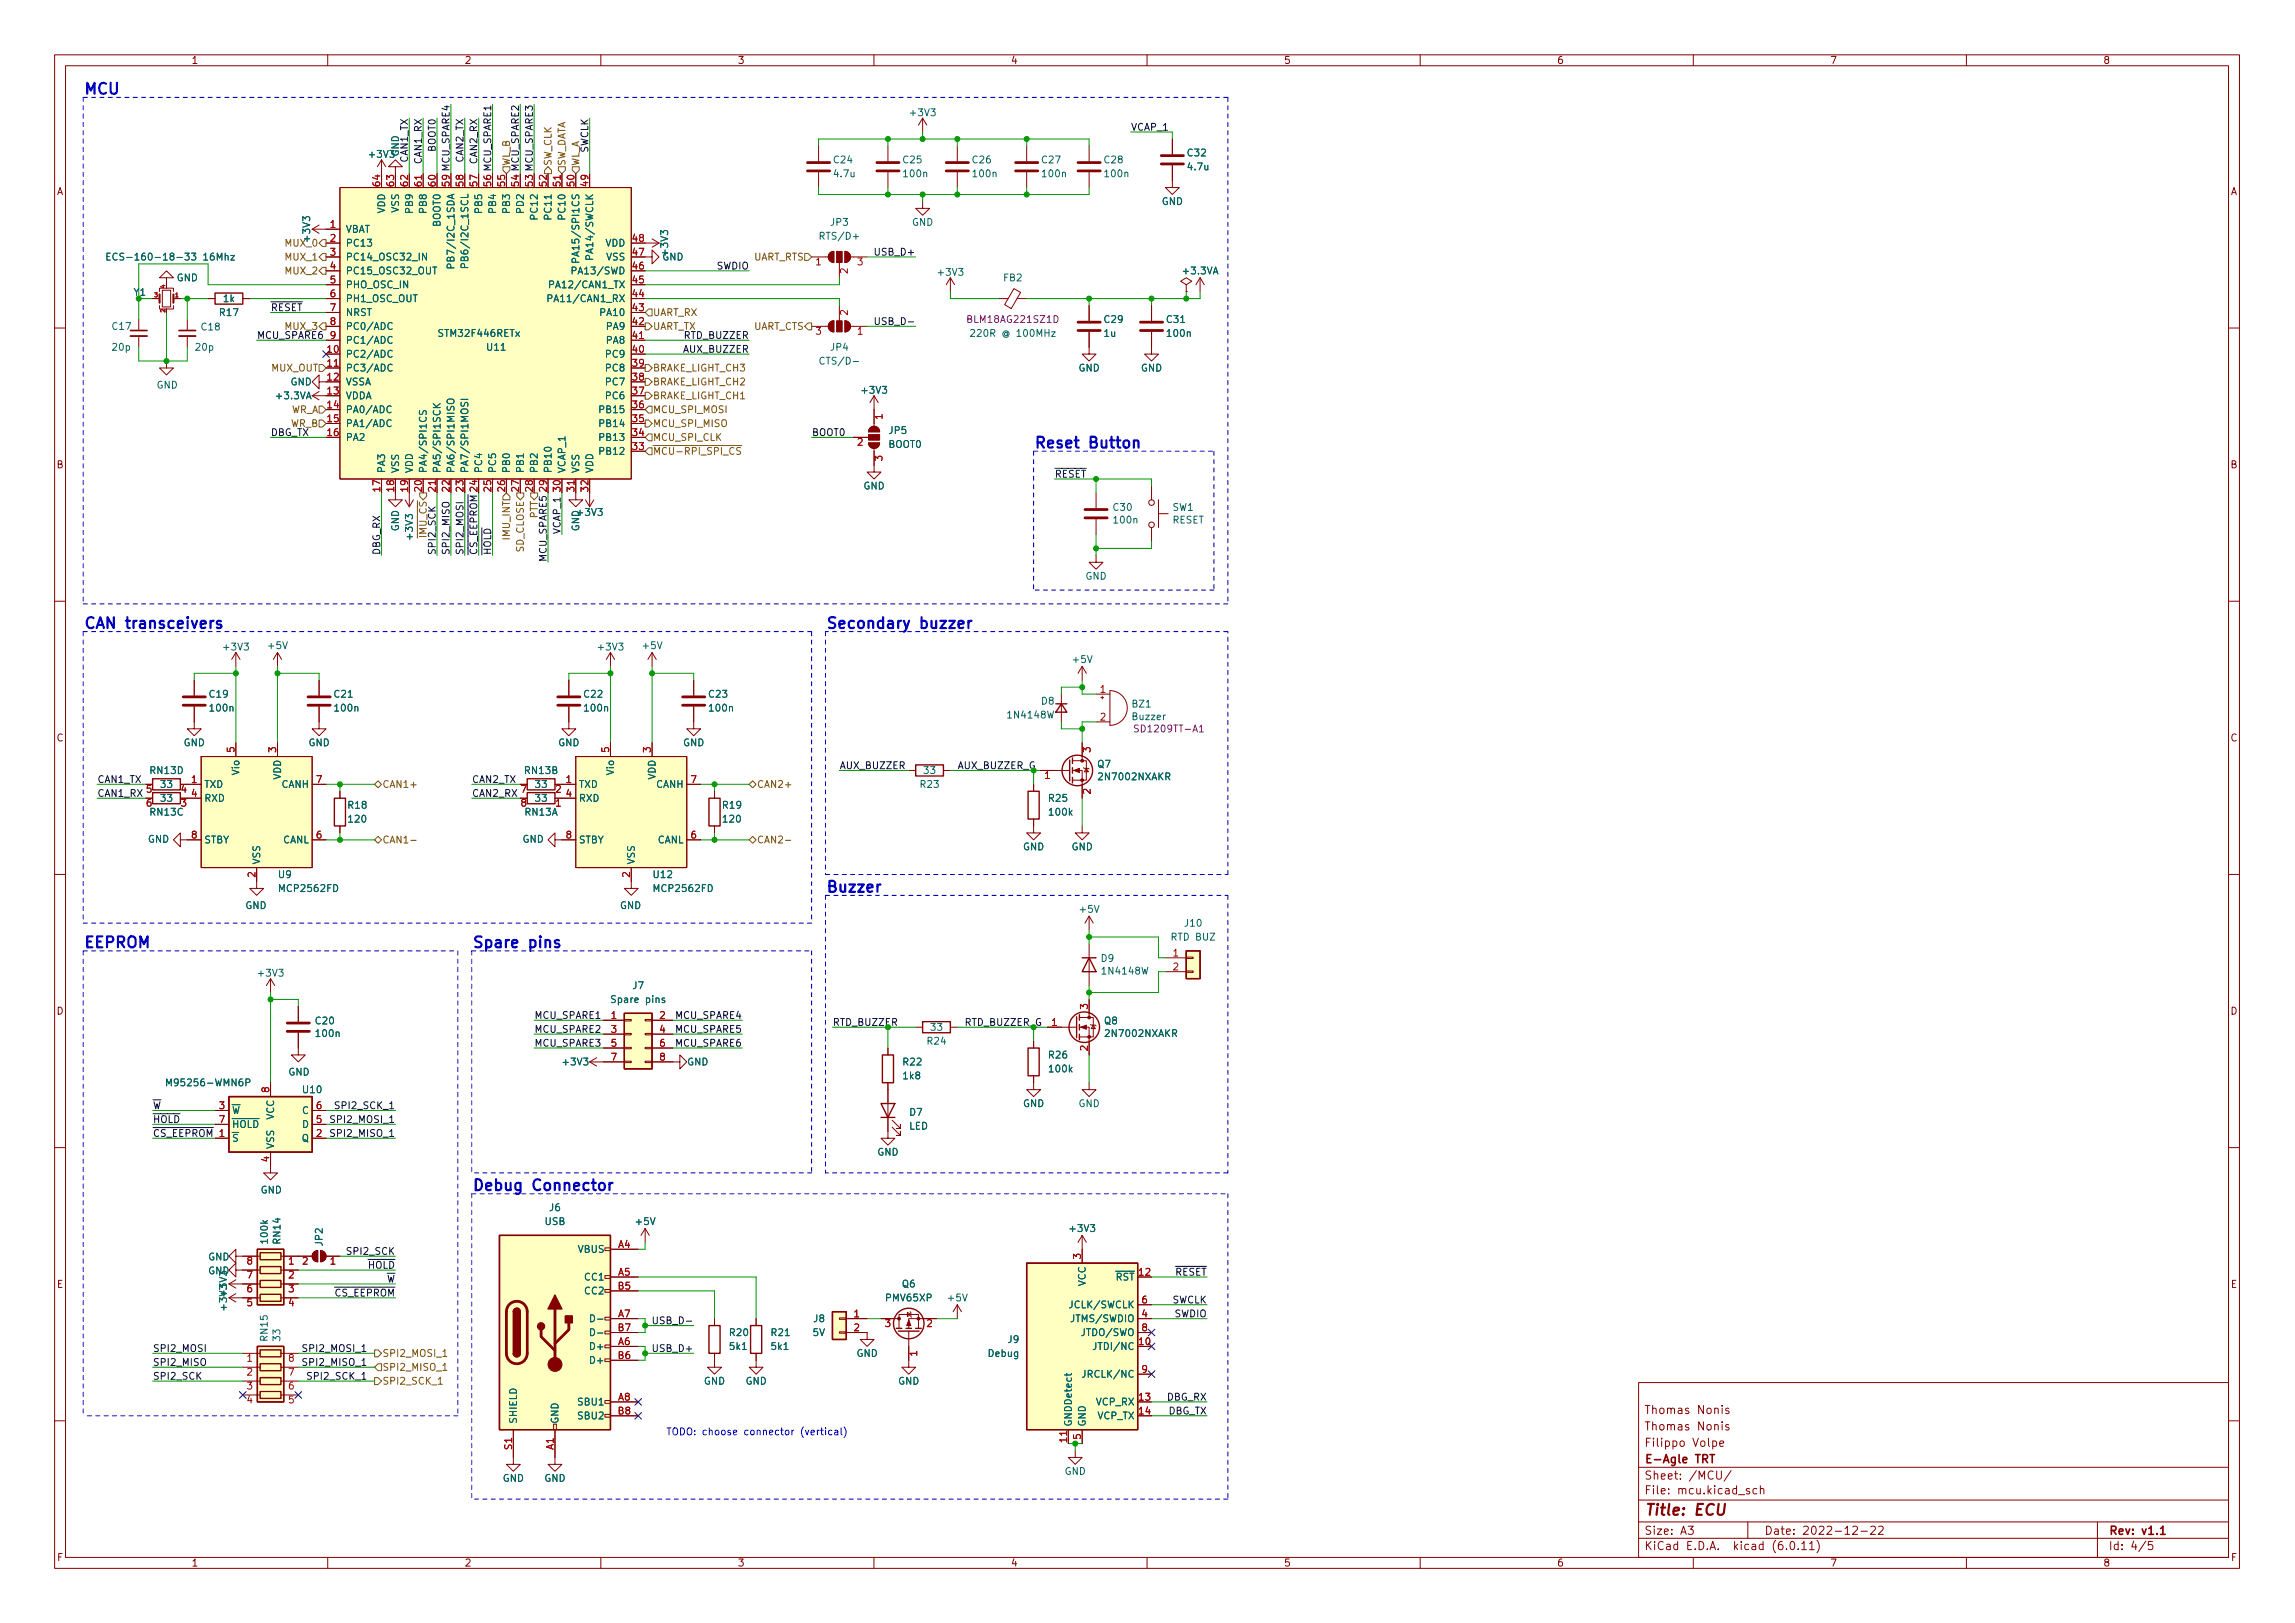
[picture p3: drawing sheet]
<svg xmlns="http://www.w3.org/2000/svg" width="420mm" height="297mm" viewBox="0 0 420 297" stroke-linecap="round" stroke-linejoin="round" font-family="sans-serif">
<defs><g id="words">
<g font-size="2.8" fill="#0000c2">
<text x="15.2" y="17.3">MCU</text>
<text x="189.2" y="82">Reset</text>
<text x="199.3" y="82">Button</text>
<text x="15.2" y="115">CAN transceivers</text>
<text x="151.1" y="115">Secondary</text>
<text x="168.4" y="115">buzzer</text>
<text x="151.1" y="163.3">Buzzer</text>
<text x="15.2" y="173.5">EEPROM</text>
<text x="86.4" y="173.5">Spare</text>
<text x="96.8" y="173.5">pins</text>
<text x="86.4" y="217.9">Debug</text>
<text x="97.4" y="217.9">Connector</text>
</g>
<g font-size="2.8" fill="#840000">
<text x="301" y="277.9">Title:</text>
<text x="310.2" y="277.9">ECU</text>
</g>
<g font-size="2.1" fill="#840000">
<text x="301" y="262.2">Thomas</text>
<text x="301" y="259.2">Thomas</text>
<text x="310.7" y="262.2">Nonis</text>
<text x="310.7" y="259.2">Nonis</text>
<text x="301" y="268.2">E-Agle</text>
<text x="301" y="265.2">Filippo</text>
<text x="309.9" y="265.2">Volpe</text>
<text x="310.4" y="268.2">TRT</text>
<text x="301" y="273.9">File:</text>
<text x="301" y="271.2">Sheet:</text>
<text x="307.4" y="273.9">mcu.kicad_sch</text>
<text x="309.2" y="271.2">/MCU/</text>
<text x="301" y="281.3">Size:</text>
<text x="307.6" y="281.3">A3</text>
<text x="323" y="281.3">Date:</text>
<text x="330" y="281.3">2022-12-22</text>
<text x="386" y="281.3">Rev:</text>
<text x="392.1" y="281.3">v1.1</text>
<text x="301" y="284.1">KiCad</text>
<text x="308.7" y="284.1">E.D.A.</text>
<text x="317.6" y="284.1">kicad</text>
<text x="324.8" y="284.1">(6.0.11)</text>
<text x="386" y="284.1">Id:</text>
<text x="390.1" y="284.1">4/5</text>
</g>
<g font-size="1.8" fill="#840000">
<text x="35" y="12.1">1</text>
<text x="85" y="12.1">2</text>
<text x="135" y="12.1">3</text>
<text x="185" y="12.1">4</text>
<text x="235" y="12.1">5</text>
<text x="285" y="12.1">6</text>
<text x="335" y="12.1">7</text>
<text x="385" y="12.1">8</text>
<text x="82.3" y="34.3" transform="rotate(-90 82.3 34.3)">59 MCU_SPARE4</text>
<text x="89.9" y="34.3" transform="rotate(-90 89.9 34.3)">56 MCU_SPARE1</text>
<text x="95" y="34.3" transform="rotate(-90 95 34.3)">54 MCU_SPARE2</text>
<text x="97.5" y="34.3" transform="rotate(-90 97.5 34.3)">53 MCU_SPARE3</text>
<text x="10.4" y="36.1">A</text>
<text x="408.4" y="36.1">A</text>
<text x="10.3" y="86.1">B</text>
<text x="408.3" y="86.1">B</text>
<text x="10.3" y="136.1">C</text>
<text x="408.3" y="136.1">C</text>
<text x="26.6" y="145.8">5</text>
<text x="33" y="145.8">4</text>
<text x="95.2" y="145.8">7</text>
<text x="101.6" y="145.8">2</text>
<text x="10.3" y="186.1">D</text>
<text x="408.3" y="186.1">D</text>
<text x="10.3" y="236.1">E</text>
<text x="408.3" y="236.1">E</text>
<text x="10.4" y="286.1">F</text>
<text x="35" y="287.1">1</text>
<text x="85" y="287.1">2</text>
<text x="135" y="287.1">3</text>
<text x="185" y="287.1">4</text>
<text x="235" y="287.1">5</text>
<text x="285" y="287.1">6</text>
<text x="335" y="287.1">7</text>
<text x="385" y="287.1">8</text>
<text x="408.4" y="286.1">F</text>
</g>
<g font-size="1.8" fill="#006464">
<text x="166.3" y="21.6">+3V3</text>
<text x="67.2" y="29.3">+3V3</text>
<text x="73.4" y="28.7" transform="rotate(-90 73.4 28.7)">GND</text>
<text x="217.2" y="29">C32</text>
<text x="152.4" y="30.3">C24</text>
<text x="152.4" y="32.8">4.7u</text>
<text x="165.1" y="30.3">C25</text>
<text x="165.1" y="32.8">100n</text>
<text x="177.8" y="30.3">C26</text>
<text x="177.8" y="32.8">100n</text>
<text x="190.5" y="30.3">C27</text>
<text x="190.5" y="32.8">100n</text>
<text x="201.9" y="30.3">C28</text>
<text x="201.9" y="32.8">100n</text>
<text x="217.2" y="31.5">4.7u</text>
<text x="70.9" y="39.1" transform="rotate(-90 70.9 39.1)">VDD</text>
<text x="73.4" y="39" transform="rotate(-90 73.4 39)">VSS</text>
<text x="76" y="39.2" transform="rotate(-90 76 39.2)">PB9</text>
<text x="78.5" y="39.2" transform="rotate(-90 78.5 39.2)">PB8</text>
<text x="81" y="41.6" transform="rotate(-90 81 41.6)">BOOT0</text>
<text x="88.7" y="39.2" transform="rotate(-90 88.7 39.2)">PB5</text>
<text x="91.2" y="39.2" transform="rotate(-90 91.2 39.2)">PB4</text>
<text x="93.7" y="39.2" transform="rotate(-90 93.7 39.2)">PB3</text>
<text x="96.3" y="39.2" transform="rotate(-90 96.3 39.2)">PD2</text>
<text x="98.8" y="40.5" transform="rotate(-90 98.8 40.5)">PC12</text>
<text x="101.4" y="40.5" transform="rotate(-90 101.4 40.5)">PC11</text>
<text x="103.9" y="40.5" transform="rotate(-90 103.9 40.5)">PC10</text>
<text x="151.9" y="41.7">JP3</text>
<text x="166.9" y="41.7">GND</text>
<text x="212.6" y="37.9">GND</text>
<text x="57.2" y="44.6" transform="rotate(-90 57.2 44.6)">+3V3</text>
<text x="63.2" y="43">VBAT</text>
<text x="63.2" y="45.5">PC13</text>
<text x="109" y="47.8" transform="rotate(-90 109 47.8)">PA14/SWCLK</text>
<text x="110.8" y="45.5">VDD</text>
<text x="122.7" y="47.1" transform="rotate(-90 122.7 47.1)">+3V3</text>
<text x="149.8" y="44.2">RTS/D+</text>
<text x="19.2" y="48">ECS-160-18-33</text>
<text x="32.3" y="51.9">GND</text>
<text x="37.1" y="48">16Mhz</text>
<text x="63.2" y="48">PC14_OSC32_IN</text>
<text x="63.2" y="50.6">PC15_OSC32_OUT</text>
<text x="63.2" y="53.1">PHO_OSC_IN</text>
<text x="83.6" y="49.4" transform="rotate(-90 83.6 49.4)">PB7/I2C_1SDA</text>
<text x="86.1" y="49.3" transform="rotate(-90 86.1 49.3)">PB6/I2C_1SCL</text>
<text x="100.3" y="53.1">PA12/CAN1_TX</text>
<text x="104.4" y="50.6">PA13/SWD</text>
<text x="106.4" y="48.4" transform="rotate(-90 106.4 48.4)">PA15/SPI1CS</text>
<text x="110.9" y="48">VSS</text>
<text x="121.2" y="48">GND</text>
<text x="171.4" y="50.8">+3V3</text>
<text x="183.6" y="51.9">FB2</text>
<text x="216.2" y="50.6">+3.3VA</text>
<text x="40" y="58.2">R17</text>
<text x="40.7" y="55.7">1k</text>
<text x="63.2" y="55.7">PH1_OSC_OUT</text>
<text x="63.2" y="58.2">NRST</text>
<text x="99.9" y="55.7">PA11/CAN1_RX</text>
<text x="109.6" y="58.2">PA10</text>
<text x="201.9" y="59.5">C29</text>
<text x="213.4" y="59.5">C31</text>
<text x="20.3" y="60.7">C17</text>
<text x="20.3" y="64.6">20p</text>
<text x="35.6" y="64.6">20p</text>
<text x="36.6" y="60.9">C18</text>
<text x="63.2" y="65.8">PC2/ADC</text>
<text x="63.2" y="60.7">PC0/ADC</text>
<text x="63.2" y="63.3">PC1/ADC</text>
<text x="80" y="62">STM32F446RETx</text>
<text x="88.9" y="64.6">U11</text>
<text x="110.7" y="65.8">PC9</text>
<text x="110.8" y="63.3">PA8</text>
<text x="110.8" y="60.7">PA9</text>
<text x="151.9" y="64.6">JP4</text>
<text x="177.4" y="62">220R</text>
<text x="183.4" y="62">@ 100MHz</text>
<text x="201.9" y="62">1u</text>
<text x="213.4" y="62">100n</text>
<text x="28.6" y="71.5">GND</text>
<text x="53.1" y="70.9">GND</text>
<text x="63.2" y="68.4">PC3/ADC</text>
<text x="63.2" y="70.9">VSSA</text>
<text x="110.7" y="70.9">PC7</text>
<text x="110.7" y="68.4">PC8</text>
<text x="149.8" y="67.1">CTS/D-</text>
<text x="197.4" y="68.4">GND</text>
<text x="208.8" y="68.4">GND</text>
<text x="50.2" y="73.4">+3.3VA</text>
<text x="63.2" y="73.4">VDDA</text>
<text x="63.2" y="76">PA0/ADC</text>
<text x="109.4" y="76">PB15</text>
<text x="110.7" y="73.4">PC6</text>
<text x="157.4" y="72.4">+3V3</text>
<text x="63.2" y="78.5">PA1/ADC</text>
<text x="63.2" y="81.1">PA2</text>
<text x="109.4" y="83.6">PB12</text>
<text x="109.4" y="81.1">PB13</text>
<text x="109.4" y="78.5">PB14</text>
<text x="162.6" y="79.8">JP5</text>
<text x="162.6" y="82.3">BOOT0</text>
<text x="70.9" y="86.7" transform="rotate(-90 70.9 86.7)">PA3</text>
<text x="73.4" y="86.7" transform="rotate(-90 73.4 86.7)">VSS</text>
<text x="76" y="86.7" transform="rotate(-90 76 86.7)">VDD</text>
<text x="78.5" y="86.7" transform="rotate(-90 78.5 86.7)">PA4/SPI1CS</text>
<text x="81" y="86.7" transform="rotate(-90 81 86.7)">PA5/SPI1SCK</text>
<text x="83.6" y="86.7" transform="rotate(-90 83.6 86.7)">PA6/SPI1MISO</text>
<text x="86.1" y="86.7" transform="rotate(-90 86.1 86.7)">PA7/SPI1MOSI</text>
<text x="88.7" y="86.7" transform="rotate(-90 88.7 86.7)">PC4</text>
<text x="91.2" y="86.7" transform="rotate(-90 91.2 86.7)">PC5</text>
<text x="93.7" y="86.7" transform="rotate(-90 93.7 86.7)">PB0</text>
<text x="96.3" y="86.7" transform="rotate(-90 96.3 86.7)">PB1</text>
<text x="98.8" y="86.7" transform="rotate(-90 98.8 86.7)">PB2</text>
<text x="101.4" y="86.7" transform="rotate(-90 101.4 86.7)">PB10</text>
<text x="103.9" y="86.7" transform="rotate(-90 103.9 86.7)">VCAP_1</text>
<text x="106.4" y="86.7" transform="rotate(-90 106.4 86.7)">VSS</text>
<text x="109" y="86.7" transform="rotate(-90 109 86.7)">VDD</text>
<text x="158" y="90">GND</text>
<text x="105.3" y="94.8">+3V3</text>
<text x="203.6" y="93.9">C30</text>
<text x="214.6" y="93.9">SW1</text>
<text x="73.4" y="97.3" transform="rotate(-90 73.4 97.3)">GND</text>
<text x="76" y="99.1" transform="rotate(-90 76 99.1)">+3V3</text>
<text x="106.4" y="97.3" transform="rotate(-90 106.4 97.3)">GND</text>
<text x="203.6" y="96.2">100n</text>
<text x="214.6" y="96.2">RESET</text>
<text x="198.6" y="106.5">GND</text>
<text x="40.6" y="119.4">+3V3</text>
<text x="48.8" y="119.2">+5V</text>
<text x="109.1" y="119.4">+3V3</text>
<text x="117.4" y="119.2">+5V</text>
<text x="196.1" y="121.7">+5V</text>
<text x="38.1" y="128.1">C19</text>
<text x="38.1" y="130.6">100n</text>
<text x="61" y="128.1">C21</text>
<text x="61" y="130.6">100n</text>
<text x="106.7" y="128.1">C22</text>
<text x="106.7" y="130.6">100n</text>
<text x="129.5" y="128.1">C23</text>
<text x="129.5" y="130.6">100n</text>
<text x="184.2" y="131.9">1N4148W</text>
<text x="190.5" y="129.3">D8</text>
<text x="207.1" y="129.9">BZ1</text>
<text x="33.5" y="136.9">GND</text>
<text x="56.4" y="136.9">GND</text>
<text x="102.1" y="136.9">GND</text>
<text x="125" y="136.9">GND</text>
<text x="207.1" y="132.2">Buzzer</text>
<text x="27.3" y="142">RN13D</text>
<text x="44.2" y="142" transform="rotate(-90 44.2 142)">Vio</text>
<text x="51.8" y="142.8" transform="rotate(-90 51.8 142.8)">VDD</text>
<text x="95.8" y="142">RN13B</text>
<text x="112.8" y="142" transform="rotate(-90 112.8 142)">Vio</text>
<text x="120.4" y="142.8" transform="rotate(-90 120.4 142.8)">VDD</text>
<text x="168.9" y="142">33</text>
<text x="200.8" y="140.9">Q7</text>
<text x="200.8" y="143.2">2N7002NXAKR</text>
<text x="27.3" y="149.6">RN13C</text>
<text x="29.2" y="144.6">33</text>
<text x="29.2" y="147.1">33</text>
<text x="37.3" y="144.6">TXD</text>
<text x="37.3" y="147.1">RXD</text>
<text x="51.5" y="144.6">CANH</text>
<text x="63.5" y="148.4">R18</text>
<text x="95.9" y="149.6">RN13A</text>
<text x="97.8" y="147.1">33</text>
<text x="97.8" y="144.6">33</text>
<text x="105.9" y="144.6">TXD</text>
<text x="105.9" y="147.1">RXD</text>
<text x="120.1" y="144.6">CANH</text>
<text x="132.1" y="148.4">R19</text>
<text x="168.3" y="144.6">R23</text>
<text x="191.8" y="147.1">R25</text>
<text x="191.8" y="149.6">100k</text>
<text x="27" y="154.6">GND</text>
<text x="37.3" y="154.7">STBY</text>
<text x="51.8" y="154.7">CANL</text>
<text x="63.5" y="150.9">120</text>
<text x="95.6" y="154.6">GND</text>
<text x="105.9" y="154.7">STBY</text>
<text x="120.4" y="154.7">CANL</text>
<text x="132.1" y="150.9">120</text>
<text x="187.2" y="156">GND</text>
<text x="196.1" y="156">GND</text>
<text x="48" y="158.3" transform="rotate(-90 48 158.3)">VSS</text>
<text x="50.8" y="161.1">U9</text>
<text x="116.6" y="158.3" transform="rotate(-90 116.6 158.3)">VSS</text>
<text x="119.4" y="161.1">U12</text>
<text x="44.9" y="166.7">GND</text>
<text x="50.8" y="163.6">MCP2562FD</text>
<text x="113.4" y="166.7">GND</text>
<text x="119.4" y="163.6">MCP2562FD</text>
<text x="197.4" y="167.4">+5V</text>
<text x="214.2" y="172.5">RTD BUZ</text>
<text x="216.7" y="170">J10</text>
<text x="46.9" y="179.1">+3V3</text>
<text x="201.4" y="176.4">D9</text>
<text x="201.4" y="178.7">1N4148W</text>
<text x="111.6" y="183.9">Spare</text>
<text x="115.7" y="181.4">J7</text>
<text x="118.1" y="183.9">pins</text>
<text x="57.5" y="187.9">C20</text>
<text x="57.5" y="190.2">100n</text>
<text x="169.5" y="191.6">R24</text>
<text x="170.2" y="189">33</text>
<text x="202" y="187.9">Q8</text>
<text x="202" y="190.2">2N7002NXAKR</text>
<text x="52.7" y="197.2">GND</text>
<text x="102.7" y="195.4">+3V3</text>
<text x="125.7" y="195.4">GND</text>
<text x="165.1" y="195.4">R22</text>
<text x="165.1" y="197.9">1k8</text>
<text x="191.8" y="194.1">R26</text>
<text x="191.8" y="196.6">100k</text>
<text x="30.1" y="199.2">M95256-WMN6P</text>
<text x="55.2" y="200.4">U10</text>
<text x="187.2" y="203">GND</text>
<text x="197.4" y="203">GND</text>
<text x="42.4" y="204.3">~{W}</text>
<text x="42.4" y="206.8">~{HOLD}</text>
<text x="50.6" y="205" transform="rotate(-90 50.6 205)">VCC</text>
<text x="55.2" y="209.3">Q</text>
<text x="55.2" y="206.8">D</text>
<text x="55.2" y="204.3">C</text>
<text x="166.4" y="204.6">D7</text>
<text x="166.4" y="207.1">LED</text>
<text x="50.6" y="210.3" transform="rotate(-90 50.6 210.3)">VSS</text>
<text x="160.5" y="211.9">GND</text>
<text x="47.6" y="218.8">GND</text>
<text x="49.4" y="227.9" transform="rotate(-90 49.4 227.9)">100k</text>
<text x="51.7" y="227.9" transform="rotate(-90 51.7 227.9)">RN14</text>
<text x="99.6" y="224.6">USB</text>
<text x="100.4" y="222">J6</text>
<text x="116.1" y="224.6">+5V</text>
<text x="195.5" y="225.8">+3V3</text>
<text x="38" y="231.1">GND</text>
<text x="38" y="233.6">GND</text>
<text x="59.4" y="228.2" transform="rotate(-90 59.4 228.2)">JP2</text>
<text x="105.7" y="229.7">VBUS</text>
<text x="41.9" y="237.6" transform="rotate(-90 41.9 237.6)">+3V3</text>
<text x="106.8" y="234.7">CC1</text>
<text x="106.8" y="237.3">CC2</text>
<text x="161.9" y="238.5">PMV65XP</text>
<text x="165" y="236">Q6</text>
<text x="173.2" y="238.5">+5V</text>
<text x="195.5" y="239.8">JCLK/SWCLK</text>
<text x="199.1" y="235.5" transform="rotate(-90 199.1 235.5)">VCC</text>
<text x="204.2" y="234.7">~{RST}</text>
<text x="41.9" y="240.1" transform="rotate(-90 41.9 240.1)">+3V3</text>
<text x="49.4" y="245.7" transform="rotate(-90 49.4 245.7)">RN15</text>
<text x="51.7" y="245.7" transform="rotate(-90 51.7 245.7)">33</text>
<text x="107.7" y="242.4">D-</text>
<text x="107.7" y="244.9">D-</text>
<text x="133.4" y="244.9">R20</text>
<text x="141" y="244.9">R21</text>
<text x="148.7" y="244.9">5V</text>
<text x="148.8" y="242.4">J8</text>
<text x="195.8" y="242.4">JTMS/SWDIO</text>
<text x="197.8" y="244.9">JTDO/SWO</text>
<text x="107.7" y="247.4">D+</text>
<text x="107.7" y="250">D+</text>
<text x="133.4" y="247.4">5k1</text>
<text x="141" y="247.4">5k1</text>
<text x="156.7" y="248.7">GND</text>
<text x="180.7" y="248.7">Debug</text>
<text x="184.4" y="246.2">J9</text>
<text x="199.9" y="247.4">JTDI/NC</text>
<text x="105.6" y="257.6">SBU1</text>
<text x="128.8" y="253.8">GND</text>
<text x="136.4" y="253.8">GND</text>
<text x="164.4" y="253.8">GND</text>
<text x="197.9" y="252.5">JRCLK/NC</text>
<text x="200.5" y="257.6">VCP_RX</text>
<text x="95" y="260.6" transform="rotate(-90 95 260.6)">SHIELD</text>
<text x="102.6" y="260.6" transform="rotate(-90 102.6 260.6)">GND</text>
<text x="105.6" y="260.1">SBU2</text>
<text x="196.6" y="261.1" transform="rotate(-90 196.6 261.1)">GNDDetect</text>
<text x="199.1" y="261.1" transform="rotate(-90 199.1 261.1)">GND</text>
<text x="200.8" y="260.1">VCP_TX</text>
<text x="92" y="271.6">GND</text>
<text x="99.6" y="271.6">GND</text>
<text x="194.8" y="270.3">GND</text>
</g>
<g font-size="1.8" fill="#0f0f0f">
<text x="207" y="23.9">VCAP_1</text>
<text x="74.7" y="29.8" transform="rotate(-90 74.7 29.8)">CAN1_TX</text>
<text x="79.7" y="27.9" transform="rotate(-90 79.7 27.9)">BOOT0</text>
<text x="84.8" y="29.8" transform="rotate(-90 84.8 29.8)">CAN2_TX</text>
<text x="107.7" y="28" transform="rotate(-90 107.7 28)">SWCLK</text>
<text x="77.2" y="30.1" transform="rotate(-90 77.2 30.1)">CAN1_RX</text>
<text x="87.4" y="30.1" transform="rotate(-90 87.4 30.1)">CAN2_RX</text>
<text x="159.9" y="46.8">USB_D+</text>
<text x="131.1" y="49.3">SWDIO</text>
<text x="49.5" y="56.9">~{RESET}</text>
<text x="159.9" y="59.5">USB_D-</text>
<text x="47" y="62">MCU_SPARE6</text>
<text x="52" y="60.7">MUX_3</text>
<text x="119.5" y="60.7">UART_TX</text>
<text x="125" y="64.5">AUX_BUZZER</text>
<text x="125.1" y="62">RTD_BUZZER</text>
<text x="49.5" y="79.8">DBG_TX</text>
<text x="53.2" y="78.5">WR_B</text>
<text x="148.6" y="79.8">BOOT0</text>
<text x="98.8" y="94.9" transform="rotate(-90 98.8 94.9)">PTT</text>
<text x="69.6" y="101.6" transform="rotate(-90 69.6 101.6)">DBG_RX</text>
<text x="79.7" y="101.6" transform="rotate(-90 79.7 101.6)">SPI2_SCK</text>
<text x="82.3" y="101.6" transform="rotate(-90 82.3 101.6)">SPI2_MISO</text>
<text x="84.8" y="101.6" transform="rotate(-90 84.8 101.6)">SPI2_MOSI</text>
<text x="87.4" y="101.6" transform="rotate(-90 87.4 101.6)">~{CS_EEPROM}</text>
<text x="89.9" y="101.6" transform="rotate(-90 89.9 101.6)">~{HOLD}</text>
<text x="102.6" y="97.8" transform="rotate(-90 102.6 97.8)">VCAP_1</text>
<text x="100.1" y="102.9" transform="rotate(-90 100.1 102.9)">MCU_SPARE5</text>
<text x="17.8" y="143.3">CAN1_TX</text>
<text x="86.4" y="143.3">CAN2_TX</text>
<text x="153.7" y="140.7">AUX_BUZZER</text>
<text x="17.8" y="145.8">CAN1_RX 5</text>
<text x="86.4" y="145.8">CAN2_RX 7</text>
<text x="97.8" y="191.5">MCU_SPARE3</text>
<text x="97.8" y="189">MCU_SPARE2</text>
<text x="97.8" y="186.5">MCU_SPARE1</text>
<text x="123.5" y="186.5">MCU_SPARE4</text>
<text x="123.5" y="189">MCU_SPARE5</text>
<text x="123.5" y="191.5">MCU_SPARE6</text>
<text x="27.9" y="203">~{W}</text>
<text x="61" y="203">SPI2_SCK_1</text>
<text x="27.9" y="205.5">~{HOLD}</text>
<text x="27.9" y="208.1">~{CS_EEPROM}</text>
<text x="60.2" y="205.5">SPI2_MOSI_1</text>
<text x="60.2" y="208.1">SPI2_MISO_1</text>
<text x="63.2" y="229.6">SPI2_SCK</text>
<text x="67.3" y="232.2">~{HOLD}</text>
<text x="215.1" y="233.5">~{RESET}</text>
<text x="61.2" y="237.3">~{CS_EEPROM}</text>
<text x="70.8" y="234.7">~{W}</text>
<text x="214.6" y="238.5">SWCLK</text>
<text x="119.2" y="242.3">USB_D-</text>
<text x="215" y="241.1">SWDIO</text>
<text x="27.9" y="250">SPI2_MISO</text>
<text x="27.9" y="247.4">SPI2_MOSI</text>
<text x="55.1" y="250">SPI2_MISO_1</text>
<text x="55.1" y="247.4">SPI2_MOSI_1</text>
<text x="119.2" y="247.4">USB_D+</text>
<text x="27.9" y="252.5">SPI2_SCK</text>
<text x="56" y="252.5">SPI2_SCK_1</text>
<text x="213.6" y="256.3">DBG_RX</text>
<text x="213.9" y="258.9">DBG_TX</text>
</g>
<g font-size="1.8" fill="#a90000">
<text x="69.6" y="34.3" transform="rotate(-90 69.6 34.3)">64</text>
<text x="72.1" y="34.3" transform="rotate(-90 72.1 34.3)">63</text>
<text x="74.7" y="34.3" transform="rotate(-90 74.7 34.3)">62</text>
<text x="77.2" y="34.3" transform="rotate(-90 77.2 34.3)">61</text>
<text x="79.8" y="34.3" transform="rotate(-90 79.8 34.3)">60</text>
<text x="82.3" y="34.3" transform="rotate(-90 82.3 34.3)">59</text>
<text x="84.8" y="34.3" transform="rotate(-90 84.8 34.3)">58</text>
<text x="87.4" y="34.3" transform="rotate(-90 87.4 34.3)">57</text>
<text x="89.9" y="34.3" transform="rotate(-90 89.9 34.3)">56</text>
<text x="92.5" y="34.3" transform="rotate(-90 92.5 34.3)">55</text>
<text x="95" y="34.3" transform="rotate(-90 95 34.3)">54</text>
<text x="97.5" y="34.3" transform="rotate(-90 97.5 34.3)">53</text>
<text x="100.1" y="34.3" transform="rotate(-90 100.1 34.3)">52</text>
<text x="102.6" y="34.3" transform="rotate(-90 102.6 34.3)">51</text>
<text x="105.2" y="34.3" transform="rotate(-90 105.2 34.3)">50</text>
<text x="107.7" y="34.3" transform="rotate(-90 107.7 34.3)">49</text>
<text x="60.3" y="41.7">1</text>
<text x="60.3" y="44.2">2</text>
<text x="60.3" y="46.8">3</text>
<text x="115.6" y="46.8">47</text>
<text x="115.6" y="44.2">48</text>
<text x="60.3" y="49.3">4</text>
<text x="60.3" y="51.9">5</text>
<text x="115.6" y="51.9">45</text>
<text x="115.6" y="49.3">46</text>
<text x="149.2" y="49.3">1</text>
<text x="60.3" y="54.4">6</text>
<text x="60.3" y="56.9">7</text>
<text x="60.3" y="59.5">8</text>
<text x="115.6" y="59.5">42</text>
<text x="115.6" y="56.9">43</text>
<text x="115.6" y="54.4">44</text>
<text x="59.7" y="64.6">10</text>
<text x="60.3" y="62">9</text>
<text x="115.6" y="64.6">40</text>
<text x="115.6" y="62">41</text>
<text x="156.8" y="62">1</text>
<text x="59.7" y="67.1">11</text>
<text x="59.7" y="69.6">12</text>
<text x="115.6" y="69.6">38</text>
<text x="115.6" y="67.1">39</text>
<text x="59.7" y="72.2">13</text>
<text x="59.7" y="74.7">14</text>
<text x="59.7" y="77.3">15</text>
<text x="115.6" y="77.3">35</text>
<text x="115.6" y="74.7">36</text>
<text x="115.6" y="72.2">37</text>
<text x="162.3" y="76.9" transform="rotate(-90 162.3 76.9)">1</text>
<text x="59.7" y="79.8">16</text>
<text x="115.6" y="82.3">33</text>
<text x="115.6" y="79.8">34</text>
<text x="69.6" y="90.2" transform="rotate(-90 69.6 90.2)">17</text>
<text x="72.1" y="90.2" transform="rotate(-90 72.1 90.2)">18</text>
<text x="74.7" y="90.2" transform="rotate(-90 74.7 90.2)">19</text>
<text x="77.2" y="90.2" transform="rotate(-90 77.2 90.2)">20</text>
<text x="79.8" y="90.2" transform="rotate(-90 79.8 90.2)">21</text>
<text x="82.3" y="90.2" transform="rotate(-90 82.3 90.2)">22</text>
<text x="84.8" y="90.2" transform="rotate(-90 84.8 90.2)">23</text>
<text x="87.4" y="90.2" transform="rotate(-90 87.4 90.2)">24</text>
<text x="89.9" y="90.2" transform="rotate(-90 89.9 90.2)">25</text>
<text x="92.5" y="90.2" transform="rotate(-90 92.5 90.2)">26</text>
<text x="95" y="90.2" transform="rotate(-90 95 90.2)">27</text>
<text x="97.5" y="90.2" transform="rotate(-90 97.5 90.2)">28</text>
<text x="100.1" y="90.2" transform="rotate(-90 100.1 90.2)">29</text>
<text x="102.6" y="90.2" transform="rotate(-90 102.6 90.2)">30</text>
<text x="105.2" y="90.2" transform="rotate(-90 105.2 90.2)">31</text>
<text x="107.7" y="90.2" transform="rotate(-90 107.7 90.2)">32</text>
<text x="201.2" y="126.8">1</text>
<text x="201.2" y="131.9">2</text>
<text x="42.9" y="137.9" transform="rotate(-90 42.9 137.9)">5</text>
<text x="50.5" y="137.9" transform="rotate(-90 50.5 137.9)">3</text>
<text x="111.5" y="137.9" transform="rotate(-90 111.5 137.9)">5</text>
<text x="119.1" y="137.9" transform="rotate(-90 119.1 137.9)">3</text>
<text x="34.9" y="143.3">1</text>
<text x="57.7" y="143.3">7</text>
<text x="103.5" y="143.3">1</text>
<text x="126.3" y="143.3">7</text>
<text x="191.1" y="143.3">1</text>
<text x="34.9" y="145.8">4</text>
<text x="101.6" y="148.4">1</text>
<text x="103.5" y="145.8">4</text>
<text x="34.9" y="153.5">8</text>
<text x="57.7" y="153.5">6</text>
<text x="103.5" y="153.5">8</text>
<text x="126.3" y="153.5">6</text>
<text x="46.7" y="160.7" transform="rotate(-90 46.7 160.7)">2</text>
<text x="115.3" y="160.7" transform="rotate(-90 115.3 160.7)">2</text>
<text x="214.6" y="175">1</text>
<text x="214.6" y="177.6">2</text>
<text x="199.1" y="184.9" transform="rotate(-90 199.1 184.9)">3</text>
<text x="111.7" y="186.5">1</text>
<text x="111.7" y="189">3</text>
<text x="111.7" y="191.6">5</text>
<text x="120.6" y="186.5">2</text>
<text x="120.6" y="189">4</text>
<text x="120.6" y="191.6">6</text>
<text x="192.4" y="187.7">1</text>
<text x="111.7" y="194.1">7</text>
<text x="120.6" y="194.1">8</text>
<text x="199.1" y="192.5" transform="rotate(-90 199.1 192.5)">2</text>
<text x="40" y="203">3</text>
<text x="49.3" y="200.1" transform="rotate(-90 49.3 200.1)">8</text>
<text x="57.7" y="203">6</text>
<text x="40" y="208.1">1</text>
<text x="40" y="205.5">7</text>
<text x="57.7" y="208.1">2</text>
<text x="57.7" y="205.5">5</text>
<text x="49.3" y="212.8" transform="rotate(-90 49.3 212.8)">4</text>
<text x="52.7" y="232.2">1</text>
<text x="60.3" y="232.2">1</text>
<text x="113.1" y="228.4">A4</text>
<text x="113.1" y="233.5">A5</text>
<text x="197.9" y="230.6" transform="rotate(-90 197.9 230.6)">3</text>
<text x="208.3" y="233.5">12</text>
<text x="52.7" y="239.8">4</text>
<text x="113" y="236">B5</text>
<text x="208.9" y="238.5">6</text>
<text x="113" y="243.6">B7</text>
<text x="113.1" y="241.1">A7</text>
<text x="156.2" y="241.1">1</text>
<text x="156.2" y="243.6">2</text>
<text x="208.9" y="241.1">4</text>
<text x="208.9" y="243.6">8</text>
<text x="45" y="250">1</text>
<text x="113" y="248.7">B6</text>
<text x="113.1" y="246.2">A6</text>
<text x="168.7" y="248.4" transform="rotate(-90 168.7 248.4)">1</text>
<text x="208.3" y="246.2">10</text>
<text x="208.9" y="251.2">9</text>
<text x="45" y="257.6">4</text>
<text x="113.1" y="256.3">A8</text>
<text x="208.3" y="256.3">13</text>
<text x="113" y="258.9">B8</text>
<text x="197.9" y="263.6" transform="rotate(-90 197.9 263.6)">5</text>
<text x="208.3" y="258.9">14</text>
<text x="93.7" y="265.5" transform="rotate(-90 93.7 265.5)">S1</text>
<text x="101.3" y="265.4" transform="rotate(-90 101.3 265.4)">A1</text>
<text x="195.3" y="264.2" transform="rotate(-90 195.3 264.2)">11</text>
</g>
<g font-size="1.8" fill="#725600">
<text x="93.7" y="30.4" transform="rotate(-90 93.7 30.4)">WL_B</text>
<text x="101.4" y="30.4" transform="rotate(-90 101.4 30.4)">SW_CLK</text>
<text x="103.9" y="30.4" transform="rotate(-90 103.9 30.4)">SW_DATA</text>
<text x="106.4" y="30.4" transform="rotate(-90 106.4 30.4)">WL_A</text>
<text x="52" y="45.5">MUX_0</text>
<text x="52" y="50.6">MUX_2</text>
<text x="52" y="48">MUX_1</text>
<text x="138" y="48">UART_RTS</text>
<text x="119.5" y="58.2">UART_RX</text>
<text x="138" y="60.7">UART_CTS</text>
<text x="49.6" y="68.4">MUX_OUT</text>
<text x="119.5" y="68.4">BRAKE_LIGHT_CH3</text>
<text x="119.5" y="70.9">BRAKE_LIGHT_CH2</text>
<text x="53.4" y="76">WR_A</text>
<text x="119.5" y="76">MCU_SPI_MOSI</text>
<text x="119.5" y="73.4">BRAKE_LIGHT_CH1</text>
<text x="119.5" y="78.5">MCU_SPI_MISO</text>
<text x="119.5" y="81.1">MCU_SPI_CLK</text>
<text x="119.5" y="83.6">~{MCU-RPI_SPI_CS}</text>
<text x="78.5" y="98.6" transform="rotate(-90 78.5 98.6)">~{IMU_CS}</text>
<text x="93.7" y="99" transform="rotate(-90 93.7 99)">IMU_INT</text>
<text x="96.3" y="101.2" transform="rotate(-90 96.3 101.2)">SD_CLOSE</text>
<text x="70" y="144.6">CAN1+</text>
<text x="138.5" y="144.6">CAN2+</text>
<text x="70" y="154.7">CAN1-</text>
<text x="138.5" y="154.7">CAN2-</text>
<text x="70" y="251.2">SPI2_MISO_1</text>
<text x="70" y="248.7">SPI2_MOSI_1</text>
<text x="70" y="253.8">SPI2_SCK_1</text>
</g>
<g font-size="1.8" fill="#009600">
<text x="24.4" y="54.5">Y1</text>
<text x="193" y="87.4">~{RESET}</text>
<text x="175.3" y="140.7">AUX_BUZZER_G</text>
<text x="152.4" y="187.7">RTD_BUZZER</text>
<text x="176.5" y="187.7">RTD_BUZZER_G</text>
</g>
<g font-size="1.8" fill="#840084">
<text x="176.8" y="59.5">BLM18AG221SZ1D</text>
<text x="207.4" y="134.4">SD1209TT-A1</text>
</g>
<g font-size="1.8" fill="#0000c2">
<text x="121.9" y="262.7">TODO: choose</text>
<text x="136.3" y="262.7">connector</text>
<text x="146.8" y="262.7">(vertical)</text>
</g>
<g font-size="1.1" fill="#a90000">
<text x="30.2" y="52.9" transform="rotate(-90 30.2 52.9)">4</text>
<text x="28.1" y="54.4">3</text>
<text x="30.2" y="57.3" transform="rotate(-90 30.2 57.3)">2</text>
<text x="31.9" y="54.4">1</text>
</g>
</g></defs>
<g fill="none" stroke="#840000" stroke-width=".18">
<path d="M10 10h400v277h-400zM12 12h396v273h-396zM60 10v2M110 10v2M160 10v2M210 10v2M260 10v2M310 10v2M360 10v2M62.2 34.3h53.4v53.4h-53.4zM69.8 29.2v5.1M69.8 29.2l-.7 1.3"/>
<path d="M69.8 29.2l.8 1.3M72.4 30.5h1.3l-1.3-1.3-1.3 1.3h1.3v3.8M74.9 31.8v2.5M77.5 31.8v2.5M80 31.8v2.5M85.1 31.8v2.5M87.6 31.8v2.5M92.7 31.8v2.5M100.3 31.8v2.5M102.9 31.8v2.5M105.4 31.8v2.5M107.9 31.8v2.5"/>
<path d="M149.9 26.7v2.8M149.9 31.5v2.8M162.6 26.7v2.8M162.6 31.5v2.8M168.9 36.9v1.2h1.3l-1.3 1.3-1.3-1.3h1.3M168.9 21.6l-.8 1.3M168.9 21.6v2.6M168.9 21.6l.8 1.3M175.3 26.7v2.8M175.3 31.5v2.8M188 26.7v2.8M188 31.5v2.8"/>
<path d="M199.4 26.7v2.8M199.4 31.5v2.8M214.6 30.3v4h1.3l-1.3 1.3-1.2-1.3h1.2M214.6 25.4v2.8M25.4 58.5v2M27.9 54.6h1.3M29.2 55.9v.7h2.5v-.7M29.2 53.4v-.7h2.5v.7M29.7 53.1h1.5v3.1h-1.5zM30.5 50.8h1.2l-1.2-1.2-1.3 1.2h1.3v1.3M31.7 54.6h1.3M34.3 58.5v2"/>
<path d="M38.1 54.6h1.3M44.4 54.6h1.3M57.1 41.9h5.1M57.1 41.9l1.3 .8M58.4 41.2l-1.3 .7M59.7 59.7h2.5M59.7 54.6h2.5M59.7 47h2.5M59.7 44.5h2.5M59.7 49.6h2.5M59.7 57.2h2.5M59.7 52.1h2.5"/>
<path d="M115.6 47h3.8v-1.2l1.2 1.2-1.2 1.3v-1.3M115.6 59.7h2.5M115.6 54.6h2.5M115.6 44.5h5M115.6 49.6h2.5M115.6 57.2h2.5M115.6 52.1h2.5M119.4 43.7l1.2 .8M120.6 44.5l-1.2 .7M148.6 59.7h3M148.6 47h3M151.9 59l.8-.3v2a1.02 1.02 0 0 1-1-.6 1.02 1.02 0 0 1 .2-1.1z"/>
<path d="M151.9 46.3l.8-.3v2a1.02 1.02 0 0 1-1-.6 1.02 1.02 0 0 1 .2-1.1zM153.7 48v2.8M153.7 55.9v2.8M154.7 58.7a1.02 1.02 0 0 1 1 1 1.02 1.02 0 0 1-1 1zM154.7 46a1.02 1.02 0 0 1 1 1 1.02 1.02 0 0 1-1 1zM155.7 59.7h3M155.7 47h3M174 50.8l-.8 1.3M174 50.8v2.6M174 50.8l.8 1.3M182.9 54.6h1.6M185.6 52.8l1.2 .7-1.7 3-1.2-.7z"/>
<path d="M186.2 54.6h1.8M199.4 55.9v2.8M210.8 55.9v2.8M217.2 52.1l1-.6-1-.7-1 .7 1 .6v1.3M217.2 53.4h.1M219.7 50.8l-.8 1.3M219.7 50.8v2.6M219.7 50.8l.8 1.3M10 60h2M25.4 61.5v2M30.5 66.1v1.2h1.2l-1.2 1.3-1.3-1.3h1.3M34.3 61.5v2"/>
<path d="M57.1 72.4h5.1M57.1 72.4l1.3 .8M58.4 69.9v-1.3l-1.3 1.3 1.3 1.3v-1.3h3.8M58.4 71.7l-1.3 .7M59.7 64.8h2.5M59.7 67.3h2.5M59.7 75h2.5M59.7 77.5h2.5M59.7 62.3h2.5M115.6 64.8h2.5M115.6 67.3h2.5M115.6 69.9h2.5"/>
<path d="M115.6 72.4h2.5M115.6 75h2.5M115.6 77.5h2.5M115.6 62.3h2.5M159.3 78.3a1.02 1.02 0 0 1 1.1-.2 1.02 1.02 0 0 1 .6 .9h-2zM160 72.4v5.6M160 72.4l-.7 1.3M160 72.4l.8 1.3M199.4 60.7v4.1h1.3l-1.3 1.3-1.3-1.3h1.3M210.8 60.7v4.1h1.3l-1.3 1.3-1.3-1.3h1.3M408 60h2M59.7 80h2.5"/>
<path d="M69.8 87.7v2.5M72.4 87.7v3.8h1.3l-1.3 1.2-1.3-1.2h1.3M74.2 91.5l.7 1.2M74.9 87.7v5M75.7 91.5l-.8 1.2M77.5 87.7v2.5M80 87.7v2.5M82.5 87.7v2.5M85.1 87.7v2.5M87.6 87.7v2.5M90.2 87.7v2.5M92.7 87.7v2.5"/>
<path d="M95.2 87.7v2.5M97.8 87.7v2.5M100.3 87.7v2.5M102.9 87.7v2.5M105.4 87.7v3.8h1.3l-1.3 1.2-1.3-1.2h1.3M107.2 91.5l.7 1.2M107.9 87.7v5M108.7 91.5l-.8 1.2M115.6 80h2.5M115.6 82.6h2.5M156.2 80h2.8M159 81.1h2a1.02 1.02 0 0 1-1 1 1.02 1.02 0 0 1-1-1z"/>
<path d="M160 82.1v4.3h1.3l-1.3 1.3-1.3-1.3h1.3M200.7 90.2v2.8M200.7 95v2.8M210.8 88.9v2.6M210.8 96.6v2.5M212.1 94h1.8M212.1 91.5v5.1M10 110h2M43.2 119.4l-.8 1.3M43.2 119.4v2.6M43.2 119.4l.7 1.3M50.8 119.4v2.6"/>
<path d="M50.8 119.4l.8 1.3M50.8 119.4l-.8 1.3M111.8 119.4v2.6M111.8 119.4l-.8 1.3M111.8 119.4l.7 1.3M119.4 119.4v2.6M119.4 119.4l.7 1.3M119.4 119.4l-.8 1.3M200.7 101.6v1.3h1.2l-1.2 1.3-1.3-1.3h1.3M408 110h2M35.6 129.3v4.1h-1.3l1.3 1.3 1.2-1.3h-1.2M35.6 124.5v2.8"/>
<path d="M36.8 138.5h20.3v20.3h-20.3zM43.2 135.9v2.6M50.8 135.9v2.6M58.4 129.3v4.1h1.3l-1.3 1.3-1.3-1.3h1.3M58.4 124.5v2.8M104.1 129.3v4.1h-1.2l1.2 1.3 1.3-1.3h-1.3M104.1 124.5v2.8M105.4 138.5h20.3v20.3h-20.3zM111.8 135.9v2.6M119.4 135.9v2.6M127 129.3v4.1h1.3l-1.3 1.3-1.3-1.3h1.3M127 124.5v2.8"/>
<path d="M194.3 127v5.1M196.3 139.2h2.6v3.6h-2.6M198.1 122l-.7 1.2M198.1 122v2.5M198.1 135.9v3.3M198.1 122l.8 1.2M200.7 127h2.5M200.7 132.1h2.5M201.5 127.7h.6M201.8 127.4v.5M203.2 126.4a3.2 3.2 0 0 1 3.2 3.2 3.2 3.2 0 0 1-3.2 3.2zM26.7 143.5h1.2"/>
<path d="M33 153.7v1.3l-1.3-1.3 1.3-1.3v1.3h3.8M33 143.5h3.8M34.3 146.1h2.5M47 158.8v3.8h-1.3l1.3 1.3 1.3-1.3h-1.3M57.1 143.5h2.6M57.1 153.7h2.6M62.2 144.8v1.3M62.2 151.2v1.2M95.2 143.5h1.3M101.6 153.7v1.3l-1.3-1.3 1.3-1.3v1.3h3.8M101.6 143.5h3.8M102.9 146.1h2.5"/>
<path d="M115.6 158.8v3.8h-1.3l1.3 1.3 1.2-1.3h-1.2M125.7 143.5h2.6M125.7 153.7h2.6M130.8 144.8v1.3M130.8 151.2v1.2M166.4 141h1.2M172.7 141h1.3M189.2 149.9v2.5h1.3l-1.3 1.3-1.2-1.3h1.2M189.2 143.5v1.3M190.5 141h5.3M196.3 141h1.8v5.1M198.1 151.2v1.2h1.3l-1.3 1.3-1.3-1.3h1.3"/>
<path d="M198.4 140.5l.1 .1h.8l.1 .2M198.9 140.6l.4 .7h-.8zM10 160h2M49.5 179.1l-.7 1.3M49.5 179.1v2.5M49.5 179.1l.8 1.3M199.4 167.7v2.5M199.4 172.8v7.6M199.4 167.7l-.8 1.2M199.4 167.7l.8 1.2M213.4 175.3h3.8M213.4 177.8h3.8"/>
<path d="M217.2 177.7h1.2v.3h-1.2zM217.2 175.2h1.2v.2h-1.2zM408 160h2M49.5 198.2v2.5M54.6 189v4.1h1.3l-1.3 1.2-1.3-1.2h1.3M54.6 184.2v2.8M107.9 194.3h6.4M107.9 194.3l1.3 .8M109.2 193.6l-1.3 .7M110.5 186.7h3.8M110.5 189.3h3.8M110.5 191.8h3.8"/>
<path d="M114.3 194.2h1.3v.3h-1.3zM114.3 191.7h1.3v.2h-1.3zM114.3 189.1h1.3v.3h-1.3zM114.3 186.6h1.3v.3h-1.3zM118.1 194.2h1.3v.3h-1.3zM118.1 191.7h1.3v.2h-1.3zM118.1 189.1h1.3v.3h-1.3zM118.1 186.6h1.3v.3h-1.3zM119.4 194.3h5.1v1.3l1.2-1.3-1.2-1.2v1.2M119.4 186.7h3.8M119.4 189.3h3.8M119.4 191.8h3.8"/>
<path d="M162.6 198.2v10.1h1.2l-1.2 1.3-1.3-1.3h1.3M162.6 191.8v1.3M167.6 188h1.3M174 188h1.3M189.2 196.9v2.5h1.3l-1.3 1.3-1.2-1.3h1.2M189.2 190.5v1.3M191.8 188h5.3M197.6 188h1.8v5.1M197.6 186.2h2.6v3.6h-2.6M199.4 198.2v1.2h1.3l-1.3 1.3-1.3-1.3h1.3M199.4 182.9v3.3M199.6 187.5l.2 .1h.7l.2 .1"/>
<path d="M200.2 187.6l.3 .7h-.7zM10 210h2M39.4 208.3h2.5M39.4 203.2h2.5M39.4 205.8h2.5M49.5 210.9v3.8h1.3l-1.3 1.2-1.2-1.2h1.2M57.1 208.3h2.6M57.1 203.2h2.6M57.1 205.8h2.6M163.3 206.3l1.5 1.5v-.8v.8h-.7M163.3 205l1.5 1.5v-.7v.7h-.7M408 210h2"/>
<path d="M41.9 237.5l1.3 .8M41.9 237.5h5.7M41.9 235l1.3 .7M41.9 235h5.7M43.2 229.9v-1.3l-1.3 1.3 1.3 1.3v-1.3h4.4M43.2 232.4v-1.2l-1.3 1.2 1.3 1.3v-1.3h4.4M43.2 236.8l-1.3 .7M43.2 234.2l-1.3 .8M51.4 237.5h3.2M51.4 235h3.2M51.4 229.9h5.7M51.4 232.4h3.2"/>
<path d="M57.4 229.2l.8-.3v2a1.02 1.02 0 0 1-1-.6 1.02 1.02 0 0 1 .2-1.1zM58.7 228.9a1.02 1.02 0 0 1 1 1 1.02 1.02 0 0 1-1 1zM59.7 229.9h2.5M110.7 236h1.1v.5h-1.1zM110.7 233.5h1.1v.5h-1.1zM110.7 228.4h1.1v.5h-1.1zM111.8 228.6h5M111.8 233.7h5M111.8 236.3h5M118.1 224.8l.8 1.3M118.1 224.8v2.6M118.1 224.8l-.8 1.3"/>
<path d="M175.3 238.8v2.5M175.3 238.8l.7 1.3M175.3 238.8l-.8 1.3M198.1 226.1v5.1M198.1 226.1l-.7 1.3M198.1 226.1l.8 1.3M208.3 233.7h2.5M208.3 238.8h2.5M44.4 247.7h3.2M44.4 250.2h3.2M44.4 252.8h3.2M44.4 255.3h3.2"/>
<path d="M51.4 247.7h3.2M51.4 250.2h3.2M51.4 252.8h3.2M51.4 255.3h3.2M110.7 258.9h1.1v.5h-1.1zM110.7 256.3h1.1v.5h-1.1zM110.7 248.7h1.1v.5h-1.1zM110.7 246.2h1.1v.5h-1.1zM110.7 243.6h1.1v.5h-1.1zM110.7 241.1h1.1v.5h-1.1zM111.8 246.4h5M111.8 241.3h5"/>
<path d="M111.8 256.6h5M111.8 249h5M111.8 243.9h5M111.8 259.1h5M130.8 247.7v2.5h-1.3l1.3 1.3 1.3-1.3h-1.3M130.8 241.3v1.3M138.4 247.7v2.5h-1.2l1.2 1.3 1.3-1.3h-1.3M138.4 241.3v1.3M153.7 243.7h1.2v.3h-1.2zM153.7 241.2h1.2v.3h-1.2zM154.9 243.9h3.8v1.2h-1.2l1.2 1.3 1.3-1.3h-1.3M154.9 241.3h3.8"/>
<path d="M161.3 241.3h3.3M164.6 243.1v-2.5h3.5v2.5M166.1 240.2l.7 .4-.7 .4zM166.4 243.6v6.6h-1.3l1.3 1.3 1.2-1.3h-1.2M166.6 240.1l.2 .1v.8l.1 .1M171.4 241.3h-5v1.8M208.3 246.4h2.5M208.3 241.3h2.5M208.3 256.6h2.5M208.3 243.9h2.5M208.3 259.1h2.5M208.3 251.5h2.5"/>
<path d="M300 253h108v32h-108zM309.1 257.8l-.3-.1-.2 .2v.2l.5 .2v.3h-.5M10 260h2M94 261.7v6.3h-1.3l1.3 1.3 1.2-1.3h-1.2M101.3 260.6h.6v1.1h-.6zM101.6 261.7v6.3h-1.3l1.3 1.3 1.3-1.3h-1.3M195.6 261.7v2.5M196.8 265.5v1.2h-1.2l1.2 1.3 1.3-1.3h-1.3M198.1 261.7v2.5M300 278.5h108M300 274.5h108M300 268.5h108"/>
<path d="M305.5 273.3v.1M305.5 272.5v.1M307.6 270.6v.1M307.6 269.8v.1M307.7 263.8l.4-.1 .3 .3v.4l-.3 .3-.4-.1-.1-.2v-.4zM309.1 260.8l-.3-.1-.2 .2v.2l.5 .2v.3h-.5M316.9 269.1l-1.3 2M320 278.5v3M322.3 272.6l.2-.2 .4 .1v.9M322.3 271.9v1.5M342.5 279.5l.6-.2 .2 .2 .1 .2-1 1.1h1M343.9 279.5l.6-.2 .2 .2 .1 .2-1 1.1h1"/>
<path d="M384 278.5v6.5M408 260h2M60 285v2M110 285v2M160 285v2M210 285v2M260 285v2M300 281.5h108M310 285v2M332.6 281.9a1.72 1.72 0 0 1 0 2.3M340.7 280.2h1.2M360 285v2"/>
<path d="M394.1 282.1h-.7l-.1 .7 .2-.1 .5 .1 .1 .2v.5l-.3 .1-.5-.1"/>
<circle cx="210.8" cy="92" r=".51"/>
<circle cx="210.8" cy="96" r=".51"/>
</g>
<path d="M23.9 60.5h3M32.8 60.5h3M308.1 267.2l.7-.1v-.3l-.5-.1-.2 .2 .1 .7h.6" fill="none" stroke="#840000" stroke-width=".3"/>
<g fill="#840000" stroke="#840000" stroke-width=".18">
<path d="M154.7 58.7a1.02 1.02 0 0 1 1 1 1.02 1.02 0 0 1-1 1z"/>
<path d="M153.2 58.7h1v2h-1z"/>
<path d="M151.9 59l.8-.3v2a1.02 1.02 0 0 1-1-.6 1.02 1.02 0 0 1 .2-1.1z"/>
<path d="M151.9 46.3l.8-.3v2a1.02 1.02 0 0 1-1-.6 1.02 1.02 0 0 1 .2-1.1z"/>
<path d="M153.2 46h1v2h-1z"/>
<path d="M154.7 46a1.02 1.02 0 0 1 1 1 1.02 1.02 0 0 1-1 1z"/>
<path d="M58.7 228.9a1.02 1.02 0 0 1 1 1 1.02 1.02 0 0 1-1 1z"/>
<path d="M57.4 229.2l.8-.3v2a1.02 1.02 0 0 1-1-.6 1.02 1.02 0 0 1 .2-1.1z"/>
<path d="M196.6 141l1-.4v.8z"/>
<path d="M166.4 241.6l.4 1h-.8z"/>
<path d="M197.9 188l1-.4v.8z"/>
<path d="M159.3 78.3a1.02 1.02 0 0 1 1.1-.2 1.02 1.02 0 0 1 .6 .9h-2z"/>
<path d="M159 79.5h2v1.1h-2z"/>
<path d="M159 81.1h2a1.02 1.02 0 0 1-1 1 1.02 1.02 0 0 1-1-1z"/>
<circle cx="198.1" cy="142.8" r=".25"/>
<circle cx="198.1" cy="139.2" r=".25"/>
<circle cx="101.6" cy="249.7" r="1.27"/>
<circle cx="168.1" cy="241.3" r=".25"/>
<circle cx="164.6" cy="241.3" r=".25"/>
<circle cx="199.4" cy="189.8" r=".25"/>
<circle cx="199.4" cy="186.2" r=".25"/>
</g>
<g fill="none" stroke="#a90000" stroke-width=".18">
<path d="M77.2 32.1v.7M102.6 32.1v.7M149.4 59.9h.8l-.4 .5 .4 .1v.6l-.2 .1-.6-.1M149.5 47.6l.4-.4v1.3M155.1 56.8v.8l-.9-.8-.3 .3 .1 .4M155.1 49.2v.8l-.9-.8-.3 .2 .1 .5M157.1 47.2h.7l-.4 .5 .4 .1v.6l-.2 .1-.5-.1M61.2 67h.7M117.1 62h.7M157.1 60.3l.4-.4v1.3M161.5 76.2h-1.3l.4 .4M79.7 88v.7"/>
<path d="M105.1 88v.7M157.1 80.4l.5-.2 .2 .4-.7 .9h.7M160.2 84.3v-.8l.5 .4 .1-.3h.6l.1 .1-.1 .6M198.3 137.6v-.8l.5 .5 .1-.4h.6l.1 .2-.1 .5M27.5 146.3h-.3a.85 .85 0 0 0 0 1.3l.4-.2 .1-.4-.3-.2h-.3l-.2 .2M27.6 143.7h-.6l-.1 .6 .2-.1 .4 .1 .2 .2-.1 .4-.2 .1-.5-.1M33.2 146.3h.8l-.4 .5 .4 .1v.5l-.2 .2-.6-.2M33.6 143.7l-.3 .9h.8M95.5 143.7h.8l-.5 1.3M95.8 146.8l-.3-.2 .1-.2 .2-.1h.3l.1 .4-.6 .2-.1 .2 .1 .3 .2 .2 .3-.1 .1-.2v-.2l-.2-.3M101.9 146.6l.3-.3v1.3M101.9 143.9l.5-.2 .2 .4-.8 .9h.8"/>
<path d="M191.4 141.6l.4-.4v1.3M199.6 144.5v.7l-.9-.7-.4 .2 .1 .5M45.3 232.6h.8l-.5 1.3M45.6 230.6l-.2-.2v-.2l.2-.1 .4 .1v.3l-.5 .2-.1 .2v.3l.2 .2 .4-.1 .1-.2v-.2l-.3-.3M46 235.2h-.4a.85 .85 0 0 0 0 1.3l.4-.2 .1-.4-.3-.2h-.3l-.1 .2M46 237.7h-.6v.6l.1-.1 .5 .1 .1 .1-.1 .5-.2 .1-.4-.1M52.9 235.2h.8l-.4 .5 .3 .1v.5l-.1 .2-.6-.2M53 230.5l.3-.4v1.3M53 232.8l.5-.2 .2 .4-.8 .9h.8M53.3 237.7l-.3 .9h.8M55.5 230.2l.5-.1 .2 .4-.7 .9h.7M60.6 230.5l.4-.4v1.3"/>
<path d="M45.3 253h.8l-.4 .4 .3 .2v.5l-.2 .1-.5-.1M45.4 248.2l.3-.3v1.3M45.4 250.5l.4-.1 .3 .4-.8 .9h.8M45.7 255.4l-.3 .9h.7M52.9 250.4h.9l-.6 1.3M53.2 248.4l-.2-.2v-.2l.2-.1h.4v.4l-.5 .2-.1 .2v.3l.2 .2 .4-.1 .1-.2v-.2l-.2-.3M53.6 253h-.4a.85 .85 0 0 0 0 1.2l.4-.1 .1-.4-.2-.3-.4 .1-.1 .2M53.6 255.5h-.6v.6l.2-.1h.4l.1 .2-.1 .4-.1 .2-.5-.2M162.1 241.5h.8l-.4 .5 .4 .1v.6l-.2 .1-.6-.1M167.8 247.7h-1.2l.3 .3M169.8 241.7l.5-.2 .2 .4-.7 .9h.7M195.3 262v.7"/>
</g>
<g fill="none" stroke="#006464" stroke-width=".18">
<path d="M170.4 19.9h.8l-.4 .5 .3 .1v.6l-.1 .1-.6-.1M71.4 27.5h.7l-.4 .5 .4 .1v.6l-.2 .1-.5-.1M82.8 35.7v.6M83.1 35.5l-1.2 .5 1.2 .4M84.5 36.7a.6 .6 0 0 0 .4 .8 .6 .6 0 0 0 .8-.6l-.2-.2M85.7 35.5v.6h-1.3M100.9 35.7v.7M104.8 35.7l-.1 .4 .1 .2h.4l.2-.5 .3-.1 .3 .2-.1 .5M107.3 35.7l.7 .7M108.5 35.7l-.7 .5M155.8 31.5l.1 .8 .3 .1 .1-.2M156.3 31.5v.9"/>
<path d="M169.1 31.6l.2-.1 .3 .1 .1 .8M181.8 31.6l.2-.1 .3 .1 .1 .8M194.5 31.6l.2-.1 .3 .1 .1 .8M205.9 31.6l.2-.1 .3 .1 .1 .8M220.6 30.2v.8l.3 .1 .2-.1M221.1 30.2v.9M32.4 47.1h1M33.8 46.3h.8l-.4 .5 .4 .1v.6l-.2 .1-.6-.1M35.1 46.3h.7l-.4 .5 .4 .1v.6l-.2 .1-.5-.1M55.4 40.4v-.8l.5 .5 .1-.4h.6l.1 .2-.1 .5M71.8 59.2a.6 .6 0 0 0-.8 .4 .6 .6 0 0 0 .5 .7l.3-.1M78.1 46.3v1.3l-.7-1.3v1.3"/>
<path d="M79.2 48.9h.8M113.4 54l.9 1.2M113.4 51.4l.9 1.3M113.5 48.9a.64 .64 0 0 1 .7 .6 .64 .64 0 0 1-.7 .6zM114.3 54l-.9 1.2M114.3 51.4l-.9 1.3M121 43v-.8l.5 .4 .1-.4h.5l.1 .2-.1 .6M156.2 43.3h1M156.7 42.8v1M175.5 49.1h.8l-.4 .5 .3 .1v.6l-.2 .1-.5-.1M216.2 59h.7M222.1 50.1l.5-1.2 .4 1.2"/>
<path d="M222.2 49.8h.7M56.1 73l.4-1.3 .4 1.3M56.2 72.6h.6M71.6 74.4a.6 .6 0 0 0-.8 .4 .6 .6 0 0 0 .6 .7l.2-.1M71.6 76.9a.6 .6 0 0 0-.8 .5 .6 .6 0 0 0 .6 .7l.2-.1M71.8 64.2a.6 .6 0 0 0-.8 .5 .6 .6 0 0 0 .5 .7l.3-.1M71.8 66.8a.6 .6 0 0 0-.8 .4 .6 .6 0 0 0 .5 .7l.3-.1M71.8 61.7a.6 .6 0 0 0-.8 .4 .6 .6 0 0 0 .5 .7l.3-.1M76.8 75.1v.5l.1 .2h.4l.2-.5 .3-.2 .2 .3v.5M79.3 74.6h1.3M79.3 73.9l.7 .7M80.6 73.9l-.7 .5"/>
<path d="M82 73.1a.85 .85 0 0 1 1.1 .2 .43 .43 0 0 1-.4 .6h-.4a.43 .43 0 0 1-.4-.3 .43 .43 0 0 1 .1-.5zM84.4 73.1h1.3M84.5 73.6l-.1 .5 .1 .2h.4l.2-.5 .3-.2 .3 .3-.1 .5M91.8 64.1h.7M94.4 60.7l.7 .9M95.1 60.7l-.7 .9M156.2 66.2h1M161.5 70.7h.8l-.4 .5 .4 .1v.6l-.2 .1-.6-.1M217.4 60.8l.2-.1 .3 .1v.8M74.2 95v-.8l.5 .4 .1-.4h.6l.1 .2-.1 .6M109.5 93.1h.7l-.4 .5 .4 .1v.5l-.2 .1-.5-.1M207.6 95l.2-.1h.3v.8"/>
<path d="M44.7 117.7h.8l-.4 .5 .3 .1v.6l-.2 .1-.5-.1M51.8 117.5l.4 1.2 .4-1.2M113.3 117.7h.8l-.5 .5 .4 .1v.6l-.2 .1-.5-.1M120.3 117.5l.5 1.2 .4-1.2M199.1 120l.4 1.3 .4-1.3M42.1 129.4l.2-.1 .3 .1 .1 .8M63.8 127.6h.7M65 129.4l.2-.1 .3 .1v.8M110.7 129.4l.2-.1 .3 .1v.8M133.6 129.4l.1-.1 .3 .1 .1 .8M191.8 130.2l.3 1.2 .2-.9 .3 .9 .3-1.2M209.9 129.4h.7"/>
<path d="M213.4 130.9l-.4 .2M195.9 148.7l.4 .5M196.3 148.4l-.5 .4M213.4 142.1h.7l.1-.2-.1-.3-.7-.1v1.2M213.7 142.1l.5 .6M51 177.4h.8l-.4 .5 .4 .1v.5l-.2 .2-.6-.2M61.1 161.9a.64 .64 0 0 1 .7 .6 .64 .64 0 0 1-.7 .7zM129.7 161.9a.64 .64 0 0 1 .7 .6 .64 .64 0 0 1-.7 .7zM200.4 165.7l.4 1.3 .4-1.3M209.1 177l.3 1.3 .2-.9 .2 .9 .3-1.3M44.4 197.5h-.4a.86 .86 0 0 0 0 1.2l.4-.1 .1-.4-.3-.3-.3 .1-.1 .2M45 198.1h.6l.2-.2-.1-.3-.7-.1v1.2"/>
<path d="M61.5 189l.2-.1h.3l.1 .8M106.8 193.7h.8l-.4 .4 .4 .2v.5l-.2 .1-.6-.1M195.9 195.7l.4 .5M196.3 195.3l-.5 .5M214.7 189.1l.6-.1 .1-.1v-.3l-.7-.2v1.3M215 189.1l.4 .6M42.5 202.2h1.4M43.5 207.7l-.5-.1-.2 .1v.4l.5 .2 .2 .3-.3 .3-.5-.1M46.2 204.7h1.3M48.1 223.4l.5 .5M49 223.4l-.5 .3M119.1 222.9l.4 1.2 .4-1.2"/>
<path d="M176.2 236.8l.5 1.3 .4-1.3M199.6 224.1h.8l-.4 .5 .4 .1v.6l-.2 .1-.6-.1M204.2 232.7h3.5M206.9 238.6l.6 .8M207.5 238.1l-.8 .7M109.4 241.4h1M109.4 244h1M135.9 247h.7M143.5 247h.8M143.8 244.5h.7M195.3 251.3v.5M196.2 251.3l-.2 .3h-1.1"/>
<path d="M207.5 245.8a.6 .6 0 0 0-.9 .5 .6 .6 0 0 0 .6 .7l.3-.1M207.5 250.9a.6 .6 0 0 0-.9 .4 .6 .6 0 0 0 .6 .8l.3-.1"/>
</g>
<g fill="none" stroke="#840000" stroke-width=".51">
<path d="M147.8 31.3h4.1M147.8 29.8h4.1M160.5 31.3h4.1M160.5 29.8h4.1M173.2 31.3h4.1M173.2 29.8h4.1M185.9 31.3h4.1M185.9 29.8h4.1M197.4 31.3h4M197.4 29.8h4M212.6 30h4.1M212.6 28.5h4.1"/>
<path d="M197.4 59h4M208.8 59h4.1M197.4 60.5h4M208.8 60.5h4.1M198.6 94.8h4.1M198.6 93.3h4.1M33.5 129.1h4.1M33.5 127.5h4.1M56.4 129.1h4.1M56.4 127.5h4.1M102.1 129.1h4.1M102.1 127.5h4.1"/>
<path d="M125 129.1h4M125 127.5h4M52.6 188.8h4M52.6 187.2h4M93.3 238.7a1.91 1.91 0 0 1 2-.4 1.91 1.91 0 0 1 1.2 1.8v7.6a1.91 1.91 0 0 1-1.9 1.9 1.91 1.91 0 0 1-1.9-1.9v-7.8l.2-.6zM101.6 239.6v10.1M99.1 243.4v1.2l2.5 2.6M104.1 242.1v1.3l-2.5 2.5"/>
</g>
<path d="M193 57.8a.64 .64 0 0 1 .7 .6 .64 .64 0 0 1-.7 .6zM218.4 134l.4-1.3 .4 1.3M218.5 133.6h.6M219.6 133.1l.4-.4v1.3M219.6 134h.7" fill="none" stroke="#840084" stroke-width=".18"/>
<g fill="none" stroke="#840000" stroke-width=".25">
<path d="M39.4 53.6h5v2.1h-5zM167.6 140h5.1v2h-5.1zM193.3 128.8h2M194.3 128.8l1 1.5h-2zM195.8 139.1v3.8M196.3 138.7v1M27.9 142.5h5.1v2.1h-5.1zM27.9 145.1h5.1v2h-5.1zM61.2 146.1h2v5.1h-2zM96.5 145.1h5.1v2h-5.1zM96.5 142.5h5.1v2.1h-5.1zM129.8 146.1h2v5.1h-2z"/>
<path d="M188.2 144.8h2v5.1h-2zM196.3 140.5v1M196.3 142.3v1M198.1 175.3h2.6M199.4 175.3l1.3 2.5h-2.6zM217.2 174h2.5v5.1h-2.5zM114.3 185.5h5.1v10.1h-5.1zM161.5 193.1h2.1v5.1h-2.1zM168.9 187h5.1v2h-5.1zM188.2 191.8h2v5.1h-2zM197.1 186.1v3.8M197.6 185.7v1"/>
<path d="M197.6 187.5v1M197.6 189.3v1M41.9 200.7h15.2v10.2h-15.2zM161.3 202h2.5l-1.2 2.5zM161.3 204.5h2.5M47.1 228.6h4.8v10.2h-4.8zM47.6 229.3h3.8v1.2h-3.8zM47.6 231.8h3.8v1.3h-3.8zM47.6 234.4h3.8v1.2h-3.8zM47.6 236.9h3.8v1.3h-3.8zM91.4 226.1h20.4v35.6h-20.4zM188 231.2h20.3v30.5h-20.3z"/>
<path d="M47.1 246.4h4.8v10.2h-4.8zM47.6 247.1h3.8v1.2h-3.8zM47.6 249.6h3.8v1.3h-3.8zM47.6 252.1h3.8v1.3h-3.8zM47.6 254.7h3.8v1.2h-3.8zM94 247.7a.64 .64 0 0 0 .6 .6 .64 .64 0 0 0 .6-.6M94 240.1a.64 .64 0 0 1 .6-.7 .64 .64 0 0 1 .6 .7M129.8 242.6h2v5.1h-2zM137.4 242.6h2v5.1h-2zM152.4 240.1h2.5v5h-2.5zM164.1 243.1h1M164.5 243.6h3.8"/>
<path d="M165.9 243.1h1M167.6 243.1h1.1"/>
<circle cx="197.2" cy="141" r="2.79"/>
<circle cx="198.5" cy="188" r="2.79"/>
<circle cx="166.4" cy="242.2" r="2.79"/>
</g>
<g fill="#ffffc2" stroke="#ffffc2" stroke-width=".18">
<path d="M217.2 174h2.5v5.1h-2.5z"/>
<path d="M36.8 138.5h20.3v20.3h-20.3z"/>
<path d="M47.1 246.4h4.8v10.2h-4.8z"/>
<path d="M41.9 200.7h15.2v10.2h-15.2z"/>
<path d="M47.1 228.6h4.8v10.2h-4.8z"/>
<path d="M105.4 138.5h20.3v20.3h-20.3z"/>
<path d="M114.3 185.5h5.1v10.1h-5.1z"/>
<path d="M62.2 34.3h53.4v53.4h-53.4z"/>
<path d="M91.4 226.1h20.4v35.6h-20.4z"/>
<path d="M188 231.2h20.3v30.5h-20.3z"/>
<path d="M152.4 240.1h2.5v5h-2.5z"/>
</g>
<path d="M29.2 53.9v1.5M31.7 53.9v1.5" fill="none" stroke="#840000" stroke-width=".38"/>
<path d="M23.9 61.5h3M32.8 61.5h3" fill="none" stroke="#840000" stroke-width=".33"/>
<g fill="#840000" stroke="#840000" stroke-width=".25">
<path d="M94 247.7h1.2a.64 .64 0 0 1-.6 .6 .64 .64 0 0 1-.6-.6z"/>
<path d="M94 240.1h1.2v7.6h-1.2z"/>
<path d="M94.2 239.6a.64 .64 0 0 1 .7-.1 .64 .64 0 0 1 .3 .6h-1.2z"/>
<path d="M101.6 237l1.3 2.6h-2.6z"/>
<path d="M103.5 240.8h1.3v1.3h-1.3z"/>
<circle cx="99.1" cy="242.7" r=".63"/>
</g>
<g fill="none" stroke="#725600" stroke-width=".18">
<path d="M92.1 30.5h1.2v.7l-.6 .6-.6-.6zM100.3 30.5l.7 .7v.6h-1.3v-.6zM102.2 30.5h1.3v.7l-.6 .6-.7-.6zM104.8 30.5h1.2v.7l-.6 .6-.6-.6zM59.1 48.9h.6v1.3h-.6l-.7-.6zM59.1 59.1h.6v1.3h-.6l-.7-.7zM59.1 46.4h.6v1.3h-.6l-.7-.7zM59.1 43.9h.6v1.2h-.6l-.7-.6zM118.1 59.1h.6l.7 .6-.7 .7h-.6zM118.7 56.6h.7v1.2h-.7l-.6-.6zM147.3 46.4h.7l.6 .6-.6 .7h-.7zM148 59.1h.6v1.3h-.6l-.7-.7z"/>
<path d="M58.4 76.9h.7l.6 .6-.6 .6h-.7zM58.4 66.7h.7l.6 .6-.6 .7h-.7zM58.4 74.3h.7l.6 .7-.6 .6h-.7zM118.1 76.9h.6l.7 .6-.7 .6h-.6zM118.1 71.8h.6l.7 .6-.7 .7h-.6zM118.1 66.7h.6l.7 .6-.7 .7h-.6zM118.1 69.3h.6l.7 .6-.7 .6h-.6zM118.7 74.3h.7v1.3h-.7l-.6-.6zM118.7 79.4h.7v1.3h-.7l-.6-.7zM76.4 91.7v3.4M92.7 90.2l.6 .6v.7h-1.2v-.7zM94.6 90.2h1.3v.6l-.7 .7-.6-.7z"/>
<path d="M97.2 90.2h1.2v.6l-.6 .7-.6-.7zM118.1 82.6l.6-.6h.7v1.2h-.7zM132.4 81.5h3.4M68.6 143.5l.6-.6 .6 .6-.6 .7zM68.6 153.7l.6-.6 .6 .6-.6 .6zM75.2 153.8h1M137.2 153.7l.6-.6 .6 .6-.6 .6zM137.2 143.5l.6-.6 .6 .6-.6 .7zM143.8 153.8h1M68.6 247.1h.6l.6 .6-.6 .6h-.6zM68.6 252.1h.6l.6 .7-.6 .6h-.6zM69.2 249.6h.6v1.3h-.6l-.6-.7z"/>
<path d="M80.2 253.3h.8M81.1 250.8h.7M81.1 248.3h.7"/>
</g>
<path d="M166.3 58.9h1M71.3 202.9h.8M71.3 205.5h.8M71.3 208h.8M66.3 252.4h.7M66.3 249.9h.7M66.3 247.4h.7M125.7 241.8h.9" fill="none" stroke="#0f0f0f" stroke-width=".18"/>
<path d="M134.3 262.2l.6-.1-.1-.3h-.3l-.2 .1v.6h.5M145 261.8v.8M145.3 261.8l-.3 .2M154 261.3v1.1l.2 .2M154.5 261.2a1.46 1.46 0 0 1 0 1.9" fill="none" stroke="#0000c2" stroke-width=".18"/>
<path d="M40.5 113.7l-.5-.1-.3 .3 .1 .3 .7 .2v.2v.3l-.2 .1-.6-.1M166.4 113.6l-.6 1.8-.3 .2M161.2 161.9l-.4 .1-.2 .3" fill="none" stroke="#0000c2" stroke-width=".4"/>
<g fill="none" stroke="#0000c2" stroke-width=".18" stroke-dasharray=".8 .8">
<path d="M15.2 17.8v92.7M15.2 17.8h209.6M224.8 17.8v92.7M189.2 82.6h33M189.2 82.6v25.4M222.2 82.6v25.4M15.2 115.6h133.4M15.2 115.6v53.3M148.6 115.6v53.3M151.1 115.6v44.5M222.2 108h-33M224.8 115.6h-73.7"/>
<path d="M224.8 110.5h-209.6M15.2 174h68.6M15.2 174v85.1M83.8 174v85.1M86.4 174h62.2M86.4 174v40.7M148.6 174v40.7M148.6 168.9h-133.4M151.1 163.9v50.8M151.1 163.9h73.7M151.1 160.1h73.7M224.8 160.1v-44.5"/>
<path d="M224.8 163.9v50.8M86.4 218.5h138.4M86.4 218.5v55.9M148.6 214.7h-62.2M224.8 218.5v55.9M224.8 214.7h-73.7M83.8 259.1h-68.6M224.8 274.4h-138.4"/>
</g>
<g fill="none" stroke="#009600" stroke-width=".18">
<path d="M82.5 19.1v12.7M90.2 19.1v12.7M95.2 19.1v12.7M97.8 19.1v12.7M74.9 21.6v10.2M77.5 21.6v10.2M80 21.6v10.2M85.1 21.6v10.2M87.6 21.6v10.2M107.9 21.6v10.2M149.9 26.7v-1.3h49.5v1.3M149.9 34.3v1.3h49.5v-1.3"/>
<path d="M162.6 25.4v1.3M162.6 34.3v1.3M168.9 24.2v1.2M168.9 35.6v1.3M175.3 25.4v1.3M175.3 34.3v1.3M188 25.4v1.3M188 34.3v1.3M207 24.2h7.6v1.2M25.4 54.6h2.5M30.5 57.2v8.9M33 54.6h5.1"/>
<path d="M34.3 54.6v3.9M45.7 54.6h14M49.5 57.2h10.2M59.7 52.1h-21.6v-3.8h-12.7v10.2M118.1 54.6h35.6v1.3M118.1 49.6h19.1M153.7 50.8v1.3h-35.6M158.7 47h8.9M158.7 59.7h8.9M174 53.4v1.2h8.9M199.4 54.6v1.3M210.8 54.6v1.3"/>
<path d="M217.2 53.4v1.2M219.7 53.4v1.2h-31.7M25.4 63.5v2.6h8.9v-2.6M47 62.3h12.7M118.1 62.3h19.1M118.1 64.8h19.1M49.5 80h10.2M69.8 90.2v11.4M80 90.2v11.4M82.5 90.2v11.4M85.1 90.2v11.4M87.6 90.2v11.4"/>
<path d="M90.2 90.2v11.4M100.3 90.2v12.7M102.9 90.2v7.6M148.6 80h7.6M193 87.7h17.8v1.2M200.7 87.7v2.5M200.7 97.8v3.8M210.8 99.1v1.3h-10.1M43.2 123.2h-7.6v1.3M43.2 122v13.9M50.8 122v13.9M50.8 123.2h7.6v1.3"/>
<path d="M111.8 123.2h-7.7v1.3M111.8 122v13.9M119.4 123.2h7.6v1.3M119.4 122v13.9M194.3 132.1v1.3h3.8M198.1 125.8h-3.8v1.2M198.1 124.5v2.5h2.6M200.7 132.1h-2.6v3.8M17.8 143.5h8.9M17.8 146.1h8.9M59.7 143.5h8.9M59.7 153.7h8.9"/>
<path d="M62.2 143.5v1.3M62.2 152.4v1.3M86.4 143.5h8.8M86.4 146.1h8.8M128.3 143.5h8.9M128.3 153.7h8.9M130.8 143.5v1.3M130.8 152.4v1.3M153.7 141h12.7M174 141h16.5M189.2 141v2.5M198.1 146.1v5.1"/>
<path d="M199.4 170.2v2.6M199.4 171.5h12.7v3.8h1.3M213.4 177.8h-1.3v3.8h-12.7M49.5 182.9h5.1v1.3M49.5 181.6v16.6M97.8 191.8h12.7M97.8 186.7h12.7M97.8 189.3h12.7M123.2 191.8h12.7M123.2 186.7h12.7M123.2 189.3h12.7M152.4 188h15.2"/>
<path d="M162.6 188v3.8M175.3 188h16.5M189.2 188v2.5M199.4 180.4v2.5M199.4 193.1v5.1M27.9 203.2h11.5M27.9 208.3h11.5M27.9 205.8h11.5M59.7 203.2h12.7M59.7 208.3h12.7M59.7 205.8h12.7M54.6 237.5h17.8"/>
<path d="M54.6 235h17.8M54.6 232.4h17.8M62.2 229.9h10.2M116.8 233.7h21.6v7.6M116.8 236.3h14v5M118.1 227.4v1.2h-1.3M210.8 233.7h10.2M210.8 238.8h10.2M27.9 247.7h16.5M27.9 250.2h16.5M27.9 252.8h16.5M54.6 247.7h14"/>
<path d="M54.6 250.2h14M54.6 252.8h14M116.8 241.3h1.3v2.6h-1.3M116.8 246.4h1.3v2.6h-1.3M118.1 247.7h8.9M118.1 242.6h8.9M158.7 241.3h2.6M171.4 241.3h3.9M210.8 241.3h10.2M210.8 259.1h10.2M210.8 256.6h10.2M195.6 264.2h2.5"/>
<path d="M196.8 264.2v1.3"/>
</g>
<g fill="none" stroke="#000084" stroke-width=".18">
<path d="M59.1 64.2l1.2 1.2M60.3 64.2l-1.2 1.2M43.8 254.7l1.3 1.2M45.1 254.7l-1.3 1.2M54 254.7l1.2 1.2M55.2 254.7l-1.2 1.2M116.2 258.5l1.2 1.2M116.2 256l1.2 1.2M117.4 258.5l-1.2 1.2M117.4 256l-1.2 1.2M210.2 243.3l1.2 1.2M210.2 250.9l1.2 1.2"/>
<path d="M210.2 245.8l1.2 1.2M211.4 243.3l-1.2 1.2M211.4 250.9l-1.2 1.2M211.4 245.8l-1.2 1.2"/>
</g>
<g fill="#009600" stroke="#009600" stroke-width=".18">
<circle cx="162.6" cy="35.6" r=".46"/>
<circle cx="162.6" cy="25.4" r=".46"/>
<circle cx="34.3" cy="54.6" r=".46"/>
<circle cx="43.2" cy="123.2" r=".46"/>
<circle cx="30.5" cy="66.1" r=".46"/>
<circle cx="198.1" cy="125.8" r=".46"/>
<circle cx="200.7" cy="100.4" r=".46"/>
<circle cx="210.8" cy="54.6" r=".46"/>
<circle cx="217.2" cy="54.6" r=".46"/>
<circle cx="188" cy="35.6" r=".46"/>
<circle cx="199.4" cy="54.6" r=".46"/>
<circle cx="168.9" cy="35.6" r=".46"/>
<circle cx="175.3" cy="25.4" r=".46"/>
<circle cx="175.3" cy="35.6" r=".46"/>
<circle cx="168.9" cy="25.4" r=".46"/>
<circle cx="188" cy="25.4" r=".46"/>
<circle cx="62.2" cy="143.5" r=".46"/>
<circle cx="50.8" cy="123.2" r=".46"/>
<circle cx="49.5" cy="182.9" r=".46"/>
<circle cx="62.2" cy="153.7" r=".46"/>
<circle cx="111.8" cy="123.2" r=".46"/>
<circle cx="119.4" cy="123.2" r=".46"/>
<circle cx="118.1" cy="247.7" r=".46"/>
<circle cx="118.1" cy="242.6" r=".46"/>
<circle cx="130.8" cy="143.5" r=".46"/>
<circle cx="130.8" cy="153.7" r=".46"/>
<circle cx="198.1" cy="133.4" r=".46"/>
<circle cx="199.4" cy="171.5" r=".46"/>
<circle cx="196.8" cy="264.2" r=".46"/>
<circle cx="199.4" cy="181.6" r=".46"/>
</g>
<use href="#words"/>
</svg>
